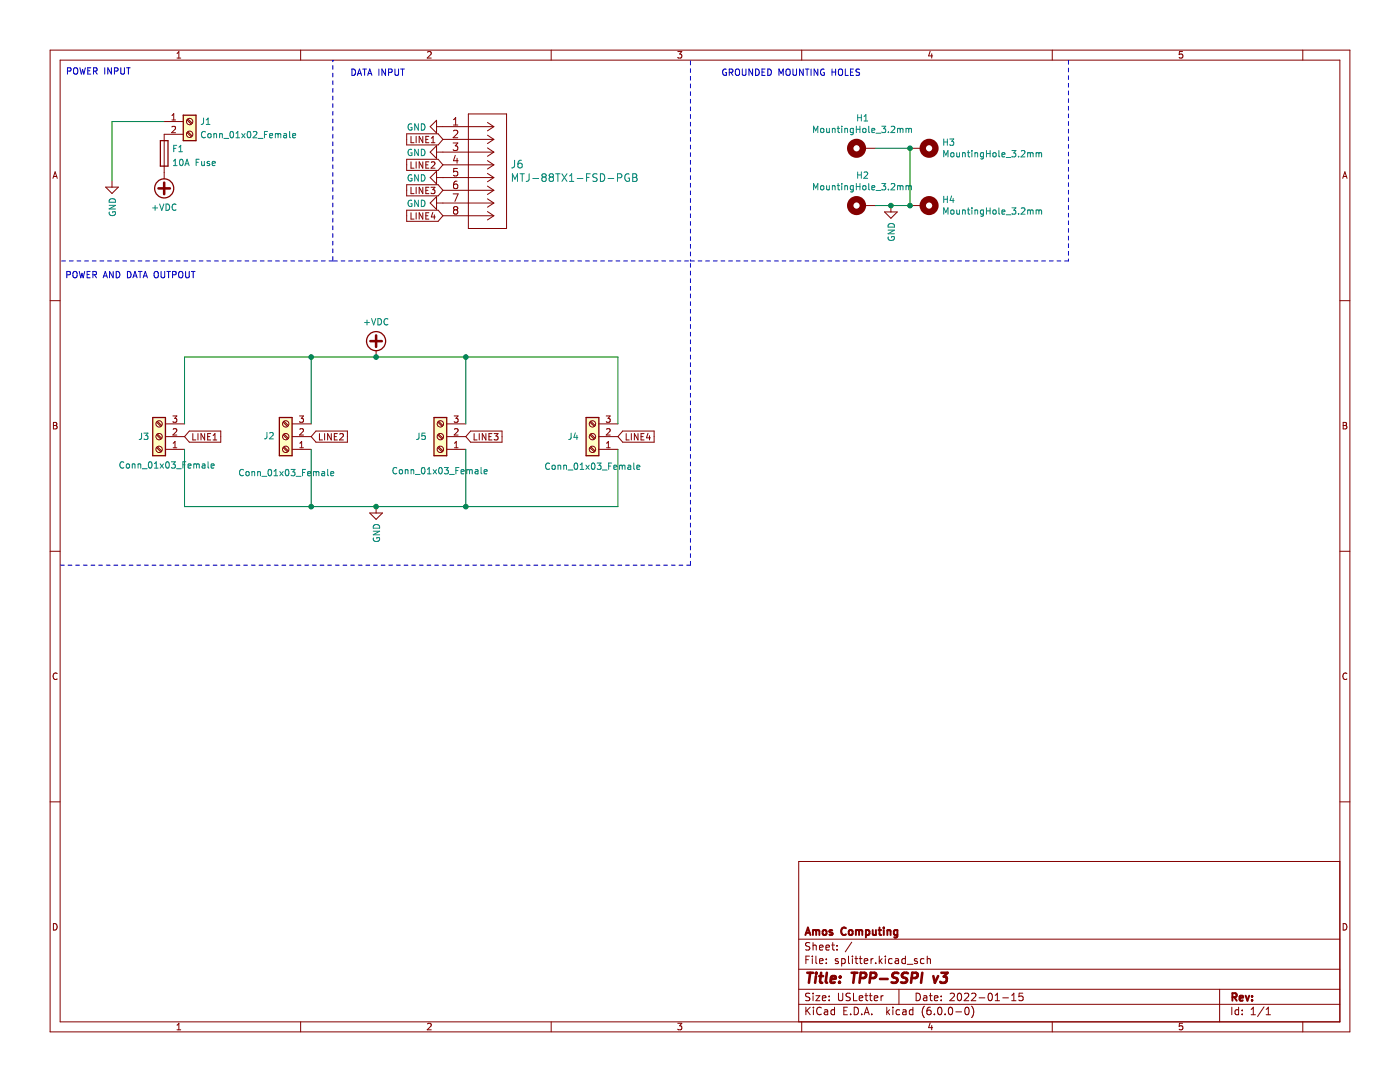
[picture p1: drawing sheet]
<svg xmlns="http://www.w3.org/2000/svg" width="279mm" height="216mm" viewBox="0 0 279 216" stroke-linecap="round" stroke-linejoin="round" font-family="sans-serif">
<path d="M0 0h279.4v215.9h-279.4z" fill-rule="evenodd" fill="#fff" stroke="#fff" stroke-width=".2"/>
<g fill="none" stroke="#840000" stroke-width=".2">
<path d="M10 10h259.4v195.9h-259.4zM12 12h255.4v191.9h-255.4zM35.3 11.6h.8M35.3 10.7l.4-.4v1.3M60 10v2M85.3 10.4l.5-.1 .3 .4-.8 .9h.8M110 10v2M135.3 10.3h.8l-.5 .5 .4 .1v.6l-.2 .1-.5-.1M160 10v2M185.6 10.2l-.3 1h.8M185.9 10.7v.9M210 10v2"/>
<path d="M236 10.3h-.6l-.1 .6 .2-.1h.4l.2 .2-.1 .5-.2 .1-.5-.1M260 10v2M10.6 35.6l.4-1.3 .4 1.3M10.7 35.2h.6M21.1 37.3h2.5l-1.2 1.3zM22.4 36.1v1.2M32.8 24.3h3.8M34.3 23.9h.7M34.3 23l.4-.3v1.2M34.3 25.3l.5-.1 .2 .4-.8 .9h.8M36.6 26.8h-3.8v8.9M37.3 26.5l.9 .8"/>
<path d="M37.3 23.9l.9 .9M37.5 26.3l.9 .8M37.5 23.7l.9 .9M81.2 26.7h6.2l1 1.1-1 1.1h-6.2zM81.2 31.8h6.2l1 1.1-1 1.1h-6.2zM81.2 36.9h6.2l1 1.1-1 1.1h-6.2zM82 27.2v1.3h.6M82 32.3v1.3h.6M82 37.4v1.2h.6M83.1 27.2v1.3M83.1 32.3v1.3M83.1 37.4v1.2"/>
<path d="M84.4 27.2v1.3l-.7-1.3v1.3M84.4 32.3v1.3l-.7-1.3v1.3M84.4 37.4v1.2l-.7-1.2v1.2M85 38h.4M85 32.9h.4M85 27.8h.4M85.6 27.2h-.6v1.3h.6M85.6 32.3h-.6v1.3h.6M85.6 37.4h-.6v1.2h.6M85.9 25.3l1.2-1.3v2.5zM85.9 30.4l1.2-1.3v2.5zM86 37.4h.8l-.4 .5 .3 .1v.5l-.1 .1-.6-.1"/>
<path d="M86.1 28.5h.7M86.1 27.6l.3-.4v1.3M86.1 32.4l.5-.1 .2 .4-.8 .9h.8M87.1 34.2v2.5l-1.2-1.3zM87.1 39.2v2.6l-1.2-1.3zM87.1 35.4h11.5M87.1 30.4h11.5M87.1 25.3h11.5M88.4 38h10.2M88.4 32.9h10.2M88.4 27.8h10.2M90.4 28.5h1l-.5 .6 .4 .1v.7l-.2 .1-.7-.1"/>
<path d="M90.4 38.7h1l-.6 1.5M90.5 24.9h.9M90.5 23.9l.4-.5v1.5M90.5 26.1l.6-.1 .3 .4-1 1.1h1M90.9 31l-.4 1.1h.9M91.2 36.1l-.4 .1a1.01 1.01 0 0 0 0 1.4l.5-.1 .1-.5-.3-.3-.5 .1-.1 .2M91.2 31.6v1M91.3 33.6h-.7l-.1 .7 .2-.1 .5 .1 .2 .2-.1 .5-.2 .1-.6-.1M93.5 22.7h7.6v22.9h-7.6zM97.3 39.7l1.3 .8M97.3 37.1l1.3 .9M97.3 34.6l1.3 .8"/>
<path d="M97.3 32.1l1.3 .8M97.3 29.5l1.3 .9M97.3 27l1.3 .8M97.3 24.4l1.3 .9M98.6 38l-1.3 .8M98.6 35.4l-1.3 .9M98.6 32.9l-1.3 .8M98.6 30.4l-1.3 .8M98.6 27.8l-1.3 .9M98.6 25.3l-1.3 .8M172.2 29.6h2.6M181.6 29.6h2.6"/>
<path d="M268 35.6l.4-1.3 .4 1.3M268.1 35.2h.6M81.2 41.9h6.2l1 1.2-1 1.1h-6.2zM82 42.4v1.3h.6M83.1 42.4v1.3M84.4 42.4v1.3l-.7-1.3v1.3M85 43.1h.4M85.6 42.4h-.6v1.3h.6M86.4 42.4l-.3 .9h.8M86.7 42.9v.8M87.1 40.5h11.5M88.4 43.1h10.2"/>
<path d="M90.8 41.9l-.3-.3 .3-.4h.3l.3 .3-.3 .4M90.8 41.9l-.3 .3 .1 .4 .2 .1h.3l.3-.3-.1-.4-.2-.1M90.8 41.9h.3M97.3 42.2l1.3 .9M98.6 43.1l-1.3 .8M98.6 40.5l-1.3 .9M172.2 41h2.6M176.5 42.3h2.6l-1.3 1.3zM177.8 41v1.3M181.6 41h2.6M10 60h2M75.1 70v1.2"/>
<path d="M267.4 60h2M10.7 84.3h.4l.2 .2-.2 .4 .2 .1 .1 .3-.2 .3h-.5zM10.7 84.9h.4M31.2 84.3l.9 .8M31.2 86.8l.9 .8M31.2 89.3l.9 .9M31.4 84.1l.9 .8M31.4 86.6l.9 .9M31.4 89.2l.9 .8M33 89.7h3.8M33 87.1h3.8M33 84.6h3.8"/>
<path d="M34.5 83h.8l-.4 .5 .3 .1v.5l-.2 .2-.5-.2M34.6 85.7l.4-.2 .3 .4-.8 .9h.8M34.6 89.3h.7M34.6 88.4l.3-.3v1.2M37.8 86h6.3v2.2h-6.3l-1-1.1zM38.5 86.5v1.3h.6M39.5 86.5v1.3M40.8 86.5v1.3l-.7-1.3v1.3M41.4 87.1h.5M42 86.5h-.6v1.3h.6M42.5 87.8h.8M42.5 86.9l.4-.4v1.3"/>
<path d="M56.5 84.3l.9 .8M56.5 86.8l.9 .8M56.5 89.3l.9 .9M56.7 84.1l.9 .8M56.7 86.6l.9 .9M56.7 89.2l.9 .8M58.3 89.7h3.8M58.3 87.1h3.8M58.3 84.6h3.8M59.8 83h.8l-.5 .5 .4 .1v.5l-.2 .2-.5-.2M59.8 89.3h.8M59.8 88.4l.4-.3v1.2"/>
<path d="M59.8 85.7l.5-.2 .3 .4-.8 .9h.8M63.1 86h6.2v2.2h-6.2l-1-1.1zM63.8 86.5v1.3h.6M64.8 86.5v1.3M66.1 86.5v1.3l-.7-1.3v1.3M66.7 87.1h.4M67.3 86.5h-.6v1.3h.6M67.8 86.6l.5-.1 .2 .4-.8 .9h.8M87.4 84.3l.8 .8M87.4 86.8l.8 .8M87.4 89.3l.8 .9M87.6 84.1l.8 .8"/>
<path d="M87.6 86.6l.8 .9M87.6 89.2l.8 .8M89.2 89.7h3.8M89.2 87.1h3.8M89.2 84.6h3.8M90.6 83h.8l-.4 .5 .4 .1v.5l-.2 .2-.6-.2M90.7 89.3h.7M90.7 85.7l.5-.2 .2 .4-.8 .9h.8M90.7 88.4l.4-.3v1.2M93.9 86h6.3v2.2h-6.3l-.9-1.1zM94.6 86.5v1.3h.6M95.6 86.5v1.3"/>
<path d="M97 86.5v1.3l-.8-1.3v1.3M97.6 87.1h.4M98.2 86.5h-.6v1.3h.6M98.6 86.5h.8l-.4 .5 .3 .1v.6l-.1 .1-.6-.1M117.7 84.3l.9 .8M117.7 86.8l.9 .8M117.7 89.3l.9 .9M117.9 84.1l.9 .8M117.9 86.6l.9 .9M117.9 89.2l.9 .8M119.5 89.7h3.8M119.5 87.1h3.8"/>
<path d="M119.5 84.6h3.8M121 83h.8l-.4 .5 .3 .1v.5l-.2 .2-.5-.2M121 89.3h.8M121 85.7l.5-.2 .3 .4-.8 .9h.8M121 88.4l.4-.3v1.2M124.3 86h6.2v2.2h-6.2l-1-1.1zM125 86.5v1.3h.6M126 86.5v1.3M127.3 86.5v1.3l-.7-1.3v1.3M127.9 87.1h.5M128.5 86.5h-.6v1.3h.6M129.3 86.5l-.3 .9h.8"/>
<path d="M129.6 86.9v.9M268.1 84.3h.4l.2 .2-.2 .4 .2 .1 .1 .3-.2 .3h-.5zM268.1 84.9h.4M10 110h2M73.8 102.4h2.5l-1.2 1.2zM75.1 101.1v1.3M267.4 110h2M11.4 134.4a.62 .62 0 0 0-.9 .4 .62 .62 0 0 0 .7 .8l.2-.1M268.8 134.4a.62 .62 0 0 0-.9 .4 .62 .62 0 0 0 .7 .8l.2-.1M10 160h2M267.4 171.9h-108v32M267.4 160h2"/>
<path d="M10.7 184.3a.66 .66 0 0 1 .7 .6 .66 .66 0 0 1-.7 .7zM159.4 197.4h108M159.4 193.4h108M159.4 187.4h108M160.8 191.5h.5M161.5 190.8h-.7v1.5M161.6 198.3l-.6-.1-.2 .3 .1 .3 .6 .3v.4l-.2 .2-.5-.1M161.6 188.2l-.6-.1-.2 .3 .1 .3 .6 .3v.4l-.2 .2-.5-.1M162.1 190.8v.1M162.1 191.3v1M162.3 188.1v1.5M162.3 198.2v.1"/>
<path d="M162.3 198.7v1M162.3 188.7l.2-.1 .3 .1 .1 .9M162.8 198.7h.8l-.8 1h.8M162.8 190.8v1.3l.2 .2M163.5 191.8l.8-.2-.1-.2-.4-.1-.3 .2 .1 .7h.6M163.5 189.1l.8-.2-.1-.2-.4-.1-.3 .2 .1 .7h.6M164.1 199.2l.7-.2v-.2l-.5-.1-.2 .2 .1 .7h.6M164.8 189.1l.7-.2v-.2l-.5-.1-.2 .2 .1 .7h.6M164.9 192.1v.2M164.9 191.4v.1M165.5 199.5v.2M165.5 198.8v.1"/>
<path d="M166 188.6h.5M166.2 188.1v1.3l.3 .2M167 189.4v.2M167 188.7v.1M167.3 191.4l-.4-.1-.2 .2 .1 .2 .5 .2v.3h-.6M167.3 198.2v1.2l.3 .3 .4-.1 .2-.2v-1.2M168 191.4l.4-.1 .3 .3-.2 .6h-.5M168 191.3v1.5M169.3 190.8v1.3l.2 .2M169.7 198.3l-.6-.1-.3 .3 .2 .3 .6 .3v.4l-.2 .2-.6-.1M170 188l-1.3 1.9M170.1 190.8v.1"/>
<path d="M170.1 191.3v1M170.3 198.2v1.5h.7M170.6 191.3h.6M170.8 190.8v1.3l.4 .2M171.5 199.2l.7-.2-.1-.2-.4-.1-.2 .2v.7h.6M171.5 191.3h.5M171.7 190.8v1.3l.3 .2M172.5 191.8l.7-.2-.1-.2-.4-.1-.2 .2v.7h.6M172.6 198.7h.6M172.8 198.2v1.3l.4 .2M173.5 198.7h.5M173.7 198.2v1.3l.3 .2"/>
<path d="M173.8 191.3v1M174.3 191.3l-.5 .3M174.5 199.2l.7-.2-.1-.2-.4-.1-.2 .2v.7h.6M174.8 192.1v.2M175.5 190.8v1.5M175.6 191.7l.4 .6M175.8 198.7v1M176 191.3l-.5 .6M176.3 198.7l-.5 .3M176.7 190.8v.1M176.7 191.3v1M178 191.4l-.4-.1-.3 .3 .2 .6h.5"/>
<path d="M178.7 191.4h.6v.9M179.3 191.6l-.5 .1-.2 .2 .2 .4 .5-.1M179.4 197.4v3M180.7 191.4l-.4-.1-.3 .3 .1 .6h.6M180.7 190.8v1.5M181 192.4h1.2M182.8 198.2a.76 .76 0 0 1 .9 .7 .76 .76 0 0 1-.9 .8zM183 191.4l-.3-.1-.2 .2v.2l.5 .2v.3h-.5M184.3 198.8h.6l.1 .9M184.4 191.4l-.4-.1-.3 .3 .1 .6h.6M185 199l-.5 .1-.2 .2 .2 .4 .5-.1M185 191.4l.3-.1 .3 .1 .1 .9"/>
<path d="M185 190.8v1.5M185.5 198.7h.5M185.7 198.2v1.3l.3 .2M186.5 199.2l.7-.2-.1-.2-.4-.1-.2 .2v.7h.6M187.8 199.5v.2M187.8 198.8v.1M189.6 198.3l.6-.1 .3 .4-1 1.1h1M191.2 198.3l.2-.1a.8 .8 0 0 1 .5 .7 .8 .8 0 0 1-.5 .8l-.2-.2-.2-.4zM192.5 198.3l.5-.1 .3 .4-.9 1.1h.9M193.9 198.3l.6-.1 .3 .4-1 1.1h1M195.4 199.1h1.1M197.3 198.3l.2-.1a.8 .8 0 0 1 .6 .7 .8 .8 0 0 1-.6 .8l-.2-.2-.1-.4z"/>
<path d="M198.6 199.7h.9M198.6 198.6l.4-.4v1.5M200.1 199.1h1.2M201.9 199.7h.9M201.9 198.6l.4-.4v1.5M204.1 198.2h-.7l-.1 .7 .2-.1h.5l.2 .2-.1 .5-.2 .2-.6-.2M243.4 197.4v6.5M268.1 184.3a.66 .66 0 0 1 .7 .6 .66 .66 0 0 1-.7 .7zM35.3 204.6l.4-.4v1.3M35.3 205.5h.8M60 203.9v2M85.3 204.3l.5-.1 .3 .4-.8 .9h.8"/>
<path d="M110 203.9v2M135.3 204.2h.8l-.5 .5 .4 .1v.6l-.2 .1-.5-.1M159.4 200.4h108M160 203.9v2M160.8 201v1.5M161 201.6l.7 .9M161.7 201l-.9 .8M162.3 201v.1M162.3 201.5v1M163.9 201.1a.71 .71 0 0 0-1 .5 .71 .71 0 0 0 .7 .9l.3-.2M164.5 201.6h.6l.1 .9M165.2 201.8l-.5 .1-.2 .2 .2 .4 .5-.1"/>
<path d="M166.5 201.6l-.4-.1-.3 .3 .2 .6h.5M166.5 201v1.5M168.4 201.7h.5M169.1 201h-.7v1.5h.7M169.8 202.3v.2M170.5 201a.76 .76 0 0 1 .8 .7 .76 .76 0 0 1-.8 .8zM172 202.3v.2M172.5 202.5l.5-1.5 .5 1.5M172.6 202.1h.7M174 202.3v.2M177 201v1.5M177.1 201.9l.4 .6"/>
<path d="M177.5 201.5l-.5 .6M178.2 201v.1M178.2 201.5v1M179.5 201.6l-.4-.1-.3 .3 .2 .6h.5M180.2 201.6h.6v.9M180.8 201.8l-.5 .1-.2 .2 .2 .4 .5-.1M182.2 201.6l-.4-.1-.3 .3 .1 .6h.6M182.2 201v1.5M184.5 200.8a1.72 1.72 0 0 0 0 2.3M185.6 204.1l-.3 1h.8M185.7 201l-.4 .1a1.01 1.01 0 0 0 0 1.4l.5-.2v-.5l-.3-.2h-.4l-.1 .2M185.9 204.6v.9"/>
<path d="M186.5 202.3v.2M187.3 201.1l.2-.1a.8 .8 0 0 1 .5 .7 .8 .8 0 0 1-.5 .8l-.2-.2-.2-.4zM188.6 202.3v.2M189.4 201.1l.2-.1a.8 .8 0 0 1 .5 .7 .8 .8 0 0 1-.5 .8l-.2-.2-.1-.4zM190.8 201.9h1.1M192.7 201.1l.2-.1a.8 .8 0 0 1 .5 .7 .8 .8 0 0 1-.5 .8l-.2-.2-.2-.4zM193.9 200.8a1.72 1.72 0 0 1 0 2.3M210 203.9v2M236 204.2h-.6l-.1 .6 .2-.1h.4l.2 .2-.1 .5-.2 .1-.5-.1M245.8 201v1.5M247.2 201.6l-.4-.1-.3 .3 .1 .6h.6M247.2 201v1.5"/>
<path d="M247.9 202.3v.2M247.9 201.6v.1M249.7 202.5h.8M249.7 201.4l.4-.4v1.5M252.3 200.9l-1.3 1.9M252.7 202.5h.8M252.7 201.4l.4-.4v1.5M260 203.9v2"/>
<circle cx="37.8" cy="24.3" r=".64"/>
<circle cx="37.8" cy="26.8" r=".64"/>
<circle cx="31.7" cy="84.6" r=".64"/>
<circle cx="31.7" cy="87.1" r=".64"/>
<circle cx="31.7" cy="89.7" r=".64"/>
<circle cx="57" cy="87.1" r=".64"/>
<circle cx="57" cy="89.7" r=".64"/>
<circle cx="57" cy="84.6" r=".64"/>
<circle cx="87.9" cy="84.6" r=".64"/>
<circle cx="87.9" cy="87.1" r=".64"/>
<circle cx="87.9" cy="89.7" r=".64"/>
<circle cx="118.2" cy="84.6" r=".64"/>
<circle cx="118.2" cy="87.1" r=".64"/>
<circle cx="118.2" cy="89.7" r=".64"/>
</g>
<g fill="none" stroke="#840000" stroke-width=".39">
<path d="M160.7 186.6l.5-1.5 .5 1.5M160.9 186.2h.7M162.2 185.6v1M162.2 185.7l.5-.1 .2 .2M162.9 185.8l.2-.2 .4 .1v.9M162.9 185.8v.8M164.2 185.7l.3-.1 .4 .1 .1 .6-.2 .2-.3 .1-.3-.2zM166.1 185.7l-.4-.1-.2 .2 .1 .2 .5 .2v.3h-.6M168.8 185.2a.71 .71 0 0 0-1 .5 .71 .71 0 0 0 .7 .9l.3-.2M169.5 185.7l.2-.1 .4 .1 .1 .6-.2 .2-.3 .1-.2-.2zM170.8 185.7l.4-.1 .3 .2M170.8 185.6v1"/>
<path d="M171.5 185.8l.2-.2 .3 .1 .1 .9M171.5 185.8v.8M172.8 185.7l.4-.1 .3 .3-.1 .6h-.6M172.8 185.6v1.5M174.2 185.6v.9l.4 .1 .2-.2M174.8 185.6v1M175.3 185.6h.6M175.5 185.1v1.3l.4 .2M176.4 185.1v.1M176.4 185.6v1M177.1 185.7l.2-.1 .4 .1v.9M177.1 185.6v1"/>
<path d="M179.1 185.7l-.4-.1-.3 .3 .1 .6h.6M179.1 185.6v1.2l-.3 .3-.3-.1M246 199l.7-.1 .1-.2-.1-.4-.2-.1h-.5v1.5M246.3 199l.5 .7M247.4 199.2l.7-.2-.1-.2-.4-.1-.2 .2 .1 .7h.5M248.6 198.7l.4 1 .3-1M249.9 199.5v.2M249.9 198.8v.1"/>
</g>
<g fill="none" stroke="#840000" stroke-width=".52">
<path d="M161.1 194.1h1.2M161.7 194.1l-.3 2M162.8 194.8l-.1 1.3M162.9 194.1v.2M163.5 194.8h.8M163.9 194.1l-.2 1.7v.2l.4 .1M165 194.1l-.2 1.7 .3 .3M165.8 195.4l1-.2-.1-.3-.5-.1-.3 .3-.1 .9h.8M167.6 195.9l-.1 .2M167.7 194.9v.2M170 194.1h1.1M170.5 194.1l-.2 2"/>
<path d="M171.6 195.2l1-.1a.52 .52 0 0 0 .3-.5 .52 .52 0 0 0-.4-.5h-.7l-.3 2M173.6 195.2l1-.1a.52 .52 0 0 0 .3-.5 .52 .52 0 0 0-.4-.5h-.7l-.3 2M175.6 195.3h1.5M179.3 194.2a.85 .85 0 0 0-1.1 .1 .45 .45 0 0 0 .2 .8l.6 .1a.51 .51 0 0 1 .1 .6 .51 .51 0 0 1-.4 .3l-.8-.1M181.2 194.2a.85 .85 0 0 0-1.1 .1 .45 .45 0 0 0 .2 .8l.6 .1a.51 .51 0 0 1 .1 .6 .51 .51 0 0 1-.4 .3l-.8-.1M181.9 195.2l1-.1a.52 .52 0 0 0 .3-.5 .52 .52 0 0 0-.4-.5h-.7l-.3 2M184.1 194.1l-.3 2M186.3 194.8l.3 1.3 .6-1.3M187.9 194.1h1.2l-.7 .8 .5 .2-.1 .8-.3 .2h-.6l-.3-.2"/>
</g>
<g fill="none" stroke="#008484" stroke-width=".2">
<path d="M22 39.8a.66 .66 0 0 1 .7-.1 .66 .66 0 0 1 .4 .7h-1.3zM34.6 32.1l.4-.3v1.2M34.6 33h.7M34.7 29.6h.4M35.3 29h-.6v1.3M35.7 30.3h.7M35.7 29.4l.4-.4v1.3M35.9 31.9l.2-.1a.68 .68 0 0 1 .5 .6 .68 .68 0 0 1-.5 .6l-.3-.4zM36.9 33l.4-1.2 .5 1.2M37 32.7h.6M39.1 32.4h.5M39.8 31.8h-.7v1.2"/>
<path d="M40.2 32.2l.1 .8 .5-.1M40.6 23.6v1.1l-.5 .1M40.8 32.2v.8M41 26.3a.6 .6 0 0 0-.9 .5 .6 .6 0 0 0 .6 .7l.3-.1M41.2 23.9l.3-.3v1.2M41.2 24.8h.7M41.5 26.8l.2-.1 .4 .1v.5l-.1 .1h-.5zM41.8 32.3l-.3-.1-.2 .2 .1 .2 .4 .1v.3h-.5M42.4 32.6l.6-.1-.1-.2-.4-.1-.1 .2v.6h.5M42.7 26.8l.5-.1v.8M42.7 26.7v.8M43.8 26.8l.5-.1 .1 .8"/>
<path d="M43.8 26.7v.8M44.7 27.6h.9M46 26.3l.2-.1a.68 .68 0 0 1 .4 .7 .68 .68 0 0 1-.4 .6l-.3-.5zM47.1 26.6l.4-.4v1.3M47.1 27.5h.7M48.2 26.7l.7 .8M48.9 26.7l-.7 .8M49.5 26.3l.1-.1a.68 .68 0 0 1 .5 .7 .68 .68 0 0 1-.5 .6l-.3-.5zM50.5 26.3l.5-.1 .3 .4-.8 .9h.8M51.5 27.6h1M52.8 26.8h.4M53.4 26.2h-.6v1.3"/>
<path d="M53.8 27.1l.6-.1v-.3h-.4l-.2 .1 .1 .6h.5M55 26.8l.3-.1 .2 .1M55 26.7v.8M55.5 26.8l.2-.1h.3v.8M55.5 26.8v.7M56.6 26.7h.5l.1 .8M57.2 27h-.4l-.2 .2 .2 .3 .4-.1M57.8 26.2v1.1l.2 .2M58.4 27.1l.6-.1-.1-.3h-.3l-.2 .1 .1 .6h.4M82.2 24.8a.59 .59 0 0 0-.8 .5 .59 .59 0 0 0 .8 .6v-.5h-.2M82.2 29.8a.59 .59 0 0 0-.8 .6 .59 .59 0 0 0 .8 .6v-.5h-.2M82.2 34.9a.59 .59 0 0 0-.8 .6 .59 .59 0 0 0 .8 .6v-.5h-.2"/>
<path d="M83.5 24.7v1.3l-.7-1.3v1.3M83.5 29.8v1.3l-.7-1.3v1.3M83.5 34.9v1.2l-.7-1.2v1.2M83.5 39.9v1.3l-.7-1.3v1.3M84.1 39.9a.64 .64 0 0 1 .7 .7 .64 .64 0 0 1-.7 .6zM84.1 24.7a.64 .64 0 0 1 .7 .6 .64 .64 0 0 1-.7 .7zM84.1 29.8a.64 .64 0 0 1 .7 .6 .64 .64 0 0 1-.7 .7zM84.1 34.9a.64 .64 0 0 1 .7 .6 .64 .64 0 0 1-.7 .6zM102.3 36.2v-1.5l.5 1.1 .5-1.1v1.5M102.7 32v1.1a.49 .49 0 0 1-.6 .4M103.8 34.7h.9M104.1 32l-.5 .1a1.03 1.03 0 0 0 0 1.4l.5-.1 .1-.5-.3-.3h-.4l-.2 .3"/>
<path d="M104.2 34.7v1.5M105.6 34.7v1.1a.49 .49 0 0 1-.6 .4M106.3 35.6h1.2M108.4 35.3l-.3-.3 .3-.3h.3l.3 .3-.3 .3M108.4 35.3l-.3 .3v.3l.3 .3h.3l.3-.3v-.3l-.3-.3M108.4 35.3h.3M109.9 35.3l-.3-.3 .3-.3h.4l.2 .3-.3 .3M109.9 35.3l-.3 .3 .1 .5 .2 .1 .4-.1 .2-.2v-.3l-.3-.3M109.9 35.3h.3M110.9 34.7h.9M111.3 34.7v1.5M112.1 34.7l1 1.5"/>
<path d="M113.1 34.7l-1 1.5M113.7 35.1l.4-.4v1.5M113.7 36.2h.8M115.2 35.6h1.1M117.1 35.4h.5M117.8 34.7h-.7v1.5M119.2 34.7h-.6l-.2 .1v.5l.6 .2 .2 .4-.3 .3-.6-.1M119.8 34.7a.77 .77 0 0 1 .9 .7 .77 .77 0 0 1-.9 .8zM121.3 35.6h1.2M123.2 35.5l.8-.1 .1-.2-.1-.4-.2-.1h-.6v1.5M125.6 34.7a.71 .71 0 0 0-.9 .7 .71 .71 0 0 0 .9 .7v-.6h-.3M126.3 34.7l.7 .1 .1 .3-.3 .3a.41 .41 0 0 1 .4 .4 .41 .41 0 0 1-.3 .4h-.6z"/>
<path d="M126.3 35.4h.5M162.4 26.5v-1.3l.4 .9 .4-.9v1.3M162.4 37.9v-1.3l.4 .9 .4-.9v1.3M163.9 37.1l.3-.1 .2 .3v.3l-.2 .3-.4-.3zM163.9 25.7l.3-.1 .2 .3v.3l-.2 .3-.4-.3zM165 37v.8h.5M165 25.6v.8l.5-.1M165.5 25.6v.9M165.5 37v.9M166.1 37.2l.5-.1 .1 .8M166.1 25.6v.9M166.1 37v.9"/>
<path d="M166.1 25.7h.5l.1 .8M167.1 37h.5M167.1 25.6h.5M167.3 36.6v1.1l.3 .2M167.3 25.2v1.1l.3 .2M168 25.2v.1M168 25.6v.9M168 36.6v.1M168 37v.9M168.6 37.2l.5-.1v.8M168.6 25.6v.9M168.6 37v.9"/>
<path d="M168.6 25.7h.5v.8M170.3 37v1.1l-.3 .2-.3-.1M170.3 37.1l-.4-.1-.2 .3 .1 .5h.5M170.3 25.6v1l-.3 .3-.3-.1M170.3 25.7l-.4-.1-.2 .3 .1 .5h.5M170.9 25.2v1.3M170.9 36.6v1.3M170.9 37.2h.7M170.9 25.8h.7M171.2 22.9v1.2M171.2 34.3v1.3M171.2 34.9h.7"/>
<path d="M171.2 23.5h.7M171.6 25.2v1.3M171.6 36.6v1.3M171.9 22.9v1.2M171.9 34.3v1.3M172.3 25.7l.3-.1 .2 .3v.3l-.2 .3-.4-.3zM172.3 37.1l.3-.1 .2 .3v.3l-.2 .3-.4-.3zM172.4 34.4l.5-.1 .3 .4-.8 .9h.8M172.4 24.1h.8M172.4 23.2l.4-.3v1.2M173.4 36.6v1.1l.2 .2M173.4 25.2v1.1l.2 .2"/>
<path d="M174 37.5l.6-.2-.1-.2-.3-.1-.2 .2v.6h.5M174 26l.6-.1-.1-.2-.3-.1-.2 .2v.6h.5M174.8 38h1M174.8 26.6h1M176 36.6h.8l-.5 .5 .4 .1v.6l-.2 .1-.5-.1M176 25.2h.8l-.5 .5 .4 .1v.5l-.2 .2-.5-.2M177.3 37.8v.1M177.3 26.3v.2M177.9 36.7l.4-.1 .3 .4-.8 .9h.8M177.9 25.3l.4-.1 .3 .3-.8 1h.8M179.1 37.2l.4-.2 .2 .2M179.1 25.6v.9"/>
<path d="M179.1 37v.9M179.1 25.7l.4-.1 .2 .2M179.7 37.2l.1-.2 .3 .1 .1 .8M179.7 25.8v.7M179.7 37.2v.7M179.7 25.8l.1-.2 .3 .1 .1 .8M180.8 37.2l.4-.2 .2 .2M180.8 25.6v.9M180.8 37v.9M180.8 25.7l.4-.1 .2 .2M181.4 37.2l.1-.2 .3 .1 .1 .8M181.4 25.8v.7"/>
<path d="M181.4 37.2v.7M181.4 25.8l.1-.2 .3 .1 .1 .8M188.3 27.7v1.3M188.3 31.3v-1.3l.5 .9 .4-.9v1.3M188.3 39.2v1.2M188.3 28.3h.8M188.3 39.8h.8M189.1 27.7v1.3M189.1 39.2v1.2M189.6 27.7h.7l-.4 .5 .4 .1v.6l-.2 .1-.5-.1M189.9 30.5h.3l.2 .2v.4l-.2 .2-.5-.2zM189.9 39.1l-.3 .9h.8"/>
<path d="M190.2 39.6v.8M190.9 30.5l.1 .7h.5M191.5 30.5v.8M192.1 30.6l.5-.1v.8M192.1 30.5v.8M193.1 30.5h.4M193.2 30v1.1l.3 .2M194 30v.2M194 30.5v.8M194.6 30.6l.5-.1v.8M194.6 30.5v.8M196.3 30.5h-.4l-.2 .2 .1 .5h.5"/>
<path d="M196.3 30.5v1l-.3 .2h-.3M196.9 30v1.3M196.9 30.6h.7M197.6 30v1.3M198.3 30.5h.3l.2 .2v.4l-.2 .2-.5-.2zM199.3 30v1.1l.2 .2M200 30.9l.6-.1-.1-.3h-.4l-.1 .1v.6h.5M200.8 31.4h1M201.9 30h.8l-.4 .5 .4 .1v.6l-.2 .1-.6-.1M203.3 31.2v.1M203.8 30.2l.5-.2 .2 .4-.7 .9h.7M205.1 30.6l.4-.1 .1 .1"/>
<path d="M205.1 30.5v.8M205.6 30.6l.2-.1h.3l.1 .8M205.6 30.6v.7M206.8 30.6l.3-.1 .2 .1M206.8 30.5v.8M207.3 30.6l.2-.1h.3l.1 .8M207.3 30.6v.7M21.8 41h1.3l-1.3 .7h1.3M21.8 42.3a.59 .59 0 0 0 .6 .7 .59 .59 0 0 0 .6-.7l-.5-.1v.3M30.5 41.5h.9M31 41v1M31.9 40.7l.4 1.3 .4-1.3"/>
<path d="M33.1 40.7a.64 .64 0 0 1 .8 .6 .64 .64 0 0 1-.8 .7zM35.1 40.8a.6 .6 0 0 0-.8 .5 .6 .6 0 0 0 .6 .7l.2-.1M82.2 40a.59 .59 0 0 0-.8 .6 .59 .59 0 0 0 .8 .6v-.5h-.2M177.2 45.9h1.3l-1.3 .7h1.3M177.3 47.3a.59 .59 0 0 0 .6 .7 .59 .59 0 0 0 .5-.7l-.4-.1v.2M177.3 44.8a.68 .68 0 0 1 .8-.2 .68 .68 0 0 1 .4 .7h-1.3zM188.3 42.7v-1.2l.5 .9 .4-.9v1.2M189.9 42l.3-.1 .2 .2v.4l-.2 .2-.5-.2zM190.9 41.9l.1 .8 .5-.1M191.5 41.9v.8M192.1 41.9v.8M192.1 42h.5v.7"/>
<path d="M193.1 41.9h.4M193.2 41.5v1.1l.3 .1M194 41.5v.1M194 41.9v.8M194.6 41.9v.8M194.6 42h.5v.7M196.3 41.9v1l-.3 .3-.3-.1M196.3 42l-.4-.1-.2 .2 .1 .6h.5M196.9 41.5v1.2M196.9 42.1h.7M197.6 41.5v1.2M198.3 42l.3-.1 .2 .2v.4l-.2 .2-.5-.2z"/>
<path d="M199.3 41.5v1.1l.2 .1M200 42.3l.6-.1-.1-.2-.4-.1-.1 .2v.6h.5M200.8 42.9h1M201.9 41.5h.8l-.4 .5 .4 .1v.5l-.2 .1-.6-.1M203.3 42.6v.1M203.8 41.6l.5-.1 .2 .3-.7 .9h.7M205.1 41.9v.8M205.1 42l.4-.1 .1 .2M205.6 42.1v.6M205.6 42.1l.2-.2 .3 .1 .1 .7M206.8 41.9v.8M206.8 42l.3-.1 .2 .2"/>
<path d="M207.3 42.1v.6M207.3 42.1l.2-.2 .3 .1 .1 .7M72.8 64.4h.9M73.2 63.9v.9M74.1 63.6l.5 1.2 .4-1.2M75.4 63.6a.64 .64 0 0 1 .8 .6 .64 .64 0 0 1-.8 .6zM77.4 63.7a.6 .6 0 0 0-.8 .4 .6 .6 0 0 0 .6 .7l.2-.1M24.7 92.3a.6 .6 0 0 0-.8 .4 .6 .6 0 0 0 .6 .7l.2-.1M25.3 92.7l.1-.1 .4 .1 .1 .5-.2 .2-.4-.1zM26.4 92.7l.5-.1v.8M26.4 92.6v.8M27.6 92.7l.4-.1 .1 .8"/>
<path d="M27.6 92.6v.8M28.3 86.4l-.1 1.1-.4 .2M28.4 93.5h1M28.7 86.4h.8l-.4 .5 .4 .1v.6l-.2 .1-.6-.1M29.7 92.3l.2-.2a.68 .68 0 0 1 .5 .7 .68 .68 0 0 1-.5 .6l-.3-.5zM30.8 92.5l.4-.4v1.3M30.8 93.4h.7M32 92.6l.6 .8M32.6 92.6l-.6 .8M33.2 92.3l.2-.2a.68 .68 0 0 1 .4 .7 .68 .68 0 0 1-.4 .6l-.3-.5zM34.2 92.1h.8l-.4 .5 .3 .1v.6l-.2 .1-.5-.1M35.2 93.5h1"/>
<path d="M36.5 92.7h.4M37.1 92.1h-.6v1.3M37.5 93l.6-.1v-.3h-.4l-.2 .1 .1 .7h.5M38.7 92.7l.3-.1 .2 .1M38.7 92.6v.8M39.2 92.7l.2-.1h.3l.1 .8M39.2 92.7v.7M40.4 92.6h.5v.8M40.9 92.9h-.4l-.2 .2 .2 .3h.4M41.5 92.1v1.1l.2 .2M42.1 93l.6-.1v-.3h-.4l-.2 .1 .1 .7h.5M48.6 93.8a.6 .6 0 0 0-.9 .4 .6 .6 0 0 0 .6 .7l.3-.1"/>
<path d="M49.1 94.2l.2-.1 .4 .1v.5l-.1 .2-.5-.1zM50.3 94.2l.5-.1v.8M50.3 94.1v.8M51.4 94.2l.5-.1 .1 .8M51.4 94.1v.8M52.3 95.1h.9M53.3 86.3l-.1 1.1-.4 .2M53.6 93.8l.2-.1a.68 .68 0 0 1 .4 .6 .68 .68 0 0 1-.4 .6l-.3-.4zM53.8 86.4l.5-.1 .2 .4-.7 .9h.7M54.7 94.9h.7M54.7 94l.4-.3v1.2M55.8 94.1l.7 .8"/>
<path d="M56.5 94.1l-.7 .8M57.1 93.8l.1-.1a.68 .68 0 0 1 .5 .6 .68 .68 0 0 1-.5 .6l-.3-.4zM58.1 93.7h.8l-.5 .4 .4 .2v.5l-.2 .1-.5-.1M59.1 95.1h1M60.4 94.3h.4M61 93.7h-.6v1.2M61.4 94.5l.6-.1v-.3h-.4l-.2 .2 .1 .6h.5M62.6 94.2l.3-.1 .2 .2M62.6 94.1v.8M63.1 94.3l.2-.2h.3v.8M63.1 94.3v.6M64.2 94.1h.5l.1 .8"/>
<path d="M64.8 94.4l-.4 .1-.2 .1 .2 .3h.4M65.4 93.7v1.1l.2 .1M66 94.5l.6-.1-.1-.3h-.3l-.2 .2 .1 .6h.4M79.2 93.4a.6 .6 0 0 0-.8 .4 .6 .6 0 0 0 .6 .8l.2-.2M79.7 93.8l.2-.1 .4 .1v.5l-.1 .2-.5-.1zM80.9 93.8h.5v.8M80.9 93.7v.9M82 93.8h.5l.1 .8M82 93.7v.9M82.9 94.7h.9M83.6 86.4v1.1l-.5 .2M84.2 93.4l.2-.1a.68 .68 0 0 1 .4 .6 .68 .68 0 0 1-.4 .7l-.3-.5z"/>
<path d="M84.8 86.4h-.6v.6l.2-.1 .4 .1 .1 .2-.1 .4-.1 .1-.5-.1M85.3 94.6h.7M85.3 93.6l.4-.3v1.3M86.4 93.7l.7 .9M87.1 93.7l-.7 .9M87.7 93.4l.1-.1a.68 .68 0 0 1 .5 .6 .68 .68 0 0 1-.5 .7l-.3-.5zM88.7 93.3h.8l-.4 .5 .3 .1v.5l-.2 .2-.5-.2M89.7 94.7h1M91 93.9h.4M91.6 93.3h-.6v1.3M92 94.1l.6-.1v-.2l-.4-.1-.2 .2 .1 .6h.5M93.2 93.8l.3-.1 .2 .2"/>
<path d="M93.2 93.7v.9M93.7 93.9l.2-.2 .3 .1 .1 .8M93.7 93.9v.7M94.9 93.8h.4l.1 .8M95.4 94l-.4 .1-.2 .2 .2 .3 .4-.1M96 93.3v1.1l.2 .2M96.6 94.1l.6-.1v-.2l-.4-.1-.2 .2 .1 .6h.5M109.7 92.5a.6 .6 0 0 0-.9 .4 .6 .6 0 0 0 .6 .8l.3-.2M110.2 92.9l.2-.1 .4 .1v.5l-.1 .2-.5-.1zM111.4 92.9h.4l.1 .8M111.4 92.8v.9M112.5 92.9h.5l.1 .8"/>
<path d="M112.5 92.8v.9M113.4 93.8h.9M114 86.4l-.1 1.1-.4 .2M114.7 92.5l.2-.1a.68 .68 0 0 1 .4 .6 .68 .68 0 0 1-.4 .7l-.3-.5zM114.8 86.4l-.3 .9h.8M115.1 86.8v.9M115.8 93.7h.7M115.8 92.8l.3-.4v1.3M116.9 92.8l.7 .9M117.6 92.8l-.7 .9M118.1 92.5l.2-.1a.68 .68 0 0 1 .5 .6 .68 .68 0 0 1-.5 .7l-.3-.5zM119.2 92.4h.8l-.5 .5 .4 .1v.5l-.2 .2-.5-.2"/>
<path d="M120.2 93.8h1M121.5 93h.4M122.1 92.4h-.6v1.3M122.5 93.2l.6-.1-.1-.2-.3-.1-.2 .2 .1 .6h.4M123.6 92.9l.4-.1 .2 .2M123.6 92.8v.9M124.2 93l.2-.2 .3 .1v.8M124.2 93v.7M125.3 92.9h.5l.1 .8M125.9 93.1l-.4 .1-.2 .2 .2 .3 .4-.1M126.5 92.4v1.1l.2 .2M127.1 93.2l.6-.1-.1-.2-.3-.1-.2 .2 .1 .6h.4"/>
<path d="M74.5 106h1.3l-1.3 .7h1.3M74.5 107.3a.59 .59 0 0 0 .6 .8 .59 .59 0 0 0 .6-.8h-.5v.2M74.5 104.9a.68 .68 0 0 1 .8-.2 .68 .68 0 0 1 .5 .7h-1.3z"/>
</g>
<g fill="none" stroke="#840000" stroke-width="1.3">
<circle cx="170.9" cy="29.6" r="1.27"/>
<circle cx="185.4" cy="29.6" r="1.27"/>
<circle cx="170.9" cy="41" r="1.27"/>
<circle cx="185.4" cy="41" r="1.27"/>
</g>
<g fill="#ffffc2" stroke="#ffffc2" stroke-width=".25">
<path d="M55.8 83.3h2.5v7.6h-2.5z" fill-rule="evenodd"/>
<path d="M30.5 83.3h2.5v7.6h-2.5z" fill-rule="evenodd"/>
<path d="M117 83.3h2.5v7.6h-2.5z" fill-rule="evenodd"/>
<path d="M36.6 23h2.5v5.1h-2.5z" fill-rule="evenodd"/>
<path d="M86.6 83.3h2.6v7.6h-2.6z" fill-rule="evenodd"/>
</g>
<g fill="none" stroke="#840000" stroke-width=".25">
<path d="M32 28.1h1.5v5h-1.5zM36.6 23h2.5v5.1h-2.5zM30.5 83.3h2.5v7.6h-2.5zM55.8 83.3h2.5v7.6h-2.5zM86.6 83.3h2.6v7.6h-2.6zM117 83.3h2.5v7.6h-2.5z"/>
<circle cx="32.8" cy="37.6" r="1.91"/>
<circle cx="75.1" cy="68.1" r="1.91"/>
</g>
<path d="M31.6 37.6h2.3M32.8 36.4v2.3M73.9 68.1h2.3M75.1 66.9v2.3" fill="none" stroke="#840000" stroke-width=".51"/>
<g fill="none" stroke="#0000c2" stroke-width=".2">
<path d="M13.5 14.2l.6-.1v-.5l-.6-.1v1.3M14.7 13.7l.3-.2a.43 .43 0 0 1 .5 .4v.5a.42 .42 0 0 1-.4 .4 .42 .42 0 0 1-.4-.4zM15.9 13.5l.3 1.3 .3-.9 .2 .9 .3-1.3M17.5 14.1h.4M18.1 13.5h-.6v1.3h.6M18.7 14.2l.6-.1v-.5l-.6-.1v1.3M19 14.2l.4 .6M20.9 13.5v1.3M22.2 13.5v1.3l-.7-1.3v1.3M22.8 14.2l.6-.1 .1-.5-.7-.1v1.3M24.1 13.5v1.1l.2 .2h.3l.2-.2v-1.1M25.3 13.5h.7"/>
<path d="M25.6 13.5v1.3M66.4 13.1v.7M66.4 14.6v.8M66.4 16.1v.8M66.4 17.7v.7M66.4 19.2v.7M66.5 12.1h-.1v.2M70.2 13.8a.64 .64 0 0 1 .8 .6 .64 .64 0 0 1-.8 .6zM71.3 15l.4-1.2 .5 1.2M71.4 14.7h.6M72.4 13.8h.7M72.8 13.8v1.2"/>
<path d="M73.4 15l.4-1.2 .4 1.2M73.5 14.7h.6M75.6 13.8v1.2M76.9 13.8v1.2l-.7-1.2v1.2M77.5 14.4h.7v-.5l-.7-.1v1.2M78.8 13.8v1l.3 .2h.2l.2-.2v-1M80 13.8h.7M80.3 13.8v1.2M137.8 12.2v.8M137.8 13.7v.8M137.8 15.2v.8M137.8 16.8v.7"/>
<path d="M137.8 18.3v.8M137.8 19.8v.8M144.9 13.8a.59 .59 0 0 0-.7 .6 .59 .59 0 0 0 .7 .6l.1-.5h-.2M145.5 14.4h.6l.1-.5-.7-.1v1.2M145.8 14.4l.5 .6M146.8 14l.3-.2a.43 .43 0 0 1 .5 .4v.4a.42 .42 0 0 1-.4 .5 .42 .42 0 0 1-.4-.5zM148.1 13.8v1l.3 .2h.3l.2-.2v-1M150.2 13.8v1.2l-.7-1.2v1.2M150.8 13.8a.64 .64 0 0 1 .7 .6 .64 .64 0 0 1-.7 .6zM152.1 14.4h.4M152.7 13.8h-.6v1.2h.6M153.2 13.8a.64 .64 0 0 1 .8 .6 .64 .64 0 0 1-.8 .6z"/>
<path d="M155.5 15v-1.2l.4 .9 .4-.9v1.2M156.9 14l.3-.2a.43 .43 0 0 1 .5 .4v.4a.42 .42 0 0 1-.4 .5 .42 .42 0 0 1-.4-.5zM158.2 13.8v1l.3 .2h.3l.2-.2v-1M160.3 13.8v1.2l-.7-1.2v1.2M160.7 13.8h.7M161.1 13.8v1.2M161.9 13.8v1.2M163.2 13.8v1.2l-.7-1.2v1.2M164.5 13.8a.59 .59 0 0 0-.8 .6 .59 .59 0 0 0 .8 .6v-.5h-.2M166 14.4h.8M166 13.8v1.2M166.8 13.8v1.2"/>
<path d="M167.4 14l.2-.2a.43 .43 0 0 1 .6 .4v.4a.42 .42 0 0 1-.5 .5 .42 .42 0 0 1-.4-.5zM168.7 13.8v1.2h.6M169.7 14.4h.5M170.3 13.8h-.6v1.2h.6M171.5 13.8h-.4l-.2 .1v.4l.5 .2 .1 .3-.2 .2h-.5M213.2 12.1v.7M213.2 13.6v.8M213.2 15.1v.8M213.2 16.6v.8M213.2 18.2v.7M213.2 19.7v.7M66.4 20.7v.8"/>
<path d="M66.4 22.2v.8M66.4 23.7v.8M66.4 25.3v.7M66.4 26.8v.8M66.4 28.3v.8M66.4 29.8v.8M66.4 31.4v.7M66.4 32.9v.8M66.4 34.4v.8M66.4 35.9v.8M66.4 37.5v.7M66.4 39v.8"/>
<path d="M137.8 21.3v.8M137.8 22.9v.7M137.8 24.4v.7M137.8 25.9v.8M137.8 27.4v.8M137.8 29v.7M137.8 30.5v.7M137.8 32v.8M137.8 33.5v.8M137.8 35.1v.7M137.8 36.6v.7M137.8 38.1v.8"/>
<path d="M137.8 39.6v.8M213.2 21.2v.8M213.2 22.7v.8M213.2 24.3v.7M213.2 25.8v.7M213.2 27.3v.8M213.2 28.8v.8M213.2 30.4v.7M213.2 31.9v.7M213.2 33.4v.8M213.2 34.9v.8M213.2 36.4v.8"/>
<path d="M213.2 38v.7M213.2 39.5v.8M12.3 52.1h.8M13.3 54.8h.6l.1-.5-.7-.1v1.2M13.8 52.1h.8M14.6 54.3l.2-.1a.43 .43 0 0 1 .6 .4v.4a.42 .42 0 0 1-.4 .4 .42 .42 0 0 1-.5-.4zM15.4 52.1h.7M15.8 54.2l.3 1.2 .3-.9 .2 .9 .3-1.2M16.9 52.1h.8M17.4 54.8h.4M18 54.2h-.6v1.2h.6M18.4 52.1h.8"/>
<path d="M18.5 54.8h.6l.1-.5-.7-.1v1.2M18.8 54.8l.5 .6M19.9 52.1h.8M20.6 55.4l.4-1.2 .4 1.2M20.7 55.1h.6M21.5 52.1h.7M22.6 54.2v1.2l-.7-1.2v1.2M23 52.1h.7M23.2 54.2a.64 .64 0 0 1 .7 .6 .64 .64 0 0 1-.7 .6zM24.5 52.1h.8M25.4 54.2a.64 .64 0 0 1 .8 .6 .64 .64 0 0 1-.8 .6zM26 52.1h.8"/>
<path d="M26.5 55.4l.4-1.2 .5 1.2M26.6 55.1h.6M27.6 52.1h.7M27.6 54.2h.7M28 54.2v1.2M28.6 55.4l.4-1.2 .4 1.2M28.7 55.1h.6M29.1 52.1h.7M30.6 52.1h.8M30.8 54.3l.3-.1a.43 .43 0 0 1 .5 .4v.4a.42 .42 0 0 1-.4 .4 .42 .42 0 0 1-.4-.4zM32.1 52.1h.8M32.1 54.2v1l.3 .2h.3l.2-.2v-1"/>
<path d="M33.3 54.2h.7M33.7 52.1h.7M33.7 54.2v1.2M34.4 54.8h.6l.1-.5-.7-.1v1.2M35.2 52.1h.7M35.7 54.3l.3-.1a.43 .43 0 0 1 .5 .4v.4a.42 .42 0 0 1-.4 .4 .42 .42 0 0 1-.4-.4zM36.7 52.1h.8M37 54.2v1l.3 .2h.3l.2-.2v-1M38.2 54.2h.7M38.2 52.1h.8M38.6 54.2v1.2M39.8 52.1h.7"/>
<path d="M41.3 52.1h.7M42.8 52.1h.8M44.3 52.1h.8M45.8 52.1h.8M47.4 52.1h.7M48.9 52.1h.8M50.4 52.1h.8M51.9 52.1h.8M53.5 52.1h.7M55 52.1h.8M56.5 52.1h.8M58 52.1h.8"/>
<path d="M59.6 52.1h.7M61.1 52.1h.7M62.6 52.1h.8M64.1 52.1h.8M65.7 52.1h.7M66.4 40.5v.8M66.4 42v.8M66.4 43.6v.7M66.4 45.1v.7M66.4 46.6v.8M66.4 48.1v.8M66.4 49.7v.7"/>
<path d="M66.4 51.2v.7M66.5 52.1h.8M68.1 52.1h.7M69.6 52.1h.8M71.1 52.1h.8M72.6 52.1h.8M74.2 52.1h.7M75.7 52.1h.8M77.2 52.1h.8M78.7 52.1h.8M80.3 52.1h.7M81.8 52.1h.8"/>
<path d="M83.3 52.1h.8M84.8 52.1h.8M86.4 52.1h.7M87.9 52.1h.7M89.4 52.1h.8M90.9 52.1h.8M92.5 52.1h.7M94 52.1h.7M95.5 52.1h.8M97 52.1h.8M98.6 52.1h.7M100.1 52.1h.7"/>
<path d="M101.6 52.1h.8M103.1 52.1h.8M104.6 52.1h.8M106.2 52.1h.7M107.7 52.1h.8M109.2 52.1h.8M110.7 52.1h.8M112.3 52.1h.7M113.8 52.1h.8M115.3 52.1h.8M116.8 52.1h.8M118.4 52.1h.7"/>
<path d="M119.9 52.1h.8M121.4 52.1h.8M122.9 52.1h.8M124.5 52.1h.7M126 52.1h.7M127.5 52.1h.8M129 52.1h.8M130.6 52.1h.7M132.1 52.1h.7M133.6 52.1h.8M135.1 52.1h.8M136.7 52.1h.7"/>
<path d="M137.8 51.8v.3h.8M137.8 41.1v.8M137.8 42.7v.7M137.8 44.2v.8M137.8 45.7v.8M137.8 47.2v.8M137.8 48.8v.7M137.8 50.3v.8M137.8 52.6v.7M137.8 54.1v.8M137.8 55.6v.8M137.8 57.2v.7"/>
<path d="M137.8 58.7v.7M139.3 52.1h.8M140.8 52.1h.8M142.4 52.1h.7M143.9 52.1h.8M145.4 52.1h.8M146.9 52.1h.8M148.5 52.1h.7M150 52.1h.7M151.5 52.1h.8M153 52.1h.8M154.6 52.1h.7"/>
<path d="M156.1 52.1h.7M157.6 52.1h.8M159.1 52.1h.8M160.7 52.1h.7M162.2 52.1h.7M163.7 52.1h.8M165.2 52.1h.8M166.8 52.1h.7M168.3 52.1h.7M169.8 52.1h.8M171.3 52.1h.8M172.8 52.1h.8"/>
<path d="M174.4 52.1h.7M175.9 52.1h.8M177.4 52.1h.8M178.9 52.1h.8M180.5 52.1h.7M182 52.1h.8M183.5 52.1h.8M185 52.1h.8M186.6 52.1h.7M188.1 52.1h.7M189.6 52.1h.8M191.1 52.1h.8"/>
<path d="M192.7 52.1h.7M194.2 52.1h.7M195.7 52.1h.8M197.2 52.1h.8M198.8 52.1h.7M200.3 52.1h.7M201.8 52.1h.8M203.3 52.1h.8M204.9 52.1h.7M206.4 52.1h.7M207.9 52.1h.8M209.4 52.1h.8"/>
<path d="M210.9 52.1h.8M213.2 51.7v.4h-.7M213.2 41v.8M213.2 42.5v.8M213.2 44.1v.7M213.2 45.6v.8M213.2 47.1v.8M213.2 48.6v.8M213.2 50.2v.7M137.8 60.2v.8M137.8 61.7v.8M137.8 63.2v.8"/>
<path d="M137.8 64.8v.7M137.8 66.3v.8M137.8 67.8v.8M137.8 69.3v.8M137.8 70.9v.7M137.8 72.4v.8M137.8 73.9v.8M137.8 75.4v.8M137.8 77v.7M137.8 78.5v.7M137.8 80v.8M137.8 81.5v.8"/>
<path d="M137.8 83.1v.7M137.8 84.6v.7M137.8 86.1v.8M137.8 87.6v.8M137.8 89.2v.7M137.8 90.7v.7M137.8 92.2v.8M137.8 93.7v.8M137.8 95.3v.7M137.8 96.8v.7M137.8 98.3v.8M137.8 99.8v.8"/>
<path d="M12.1 112.8h.7M13.6 112.8h.8M15.1 112.8h.8M16.6 112.8h.8M18.2 112.8h.7M19.7 112.8h.7M21.2 112.8h.8M22.7 112.8h.8M24.3 112.8h.7M25.8 112.8h.7M27.3 112.8h.8M28.8 112.8h.8"/>
<path d="M30.4 112.8h.7M31.9 112.8h.7M33.4 112.8h.8M34.9 112.8h.8M36.4 112.8h.8M38 112.8h.7M39.5 112.8h.8M41 112.8h.8M42.5 112.8h.8M44.1 112.8h.7M45.6 112.8h.8M47.1 112.8h.8"/>
<path d="M48.6 112.8h.8M50.2 112.8h.7M51.7 112.8h.8M53.2 112.8h.8M54.7 112.8h.8M56.3 112.8h.7M57.8 112.8h.7M59.3 112.8h.8M60.8 112.8h.8M62.4 112.8h.7M63.9 112.8h.7M65.4 112.8h.8"/>
<path d="M66.9 112.8h.8M68.5 112.8h.7M70 112.8h.7M71.5 112.8h.8M73 112.8h.8M74.5 112.8h.8M76.1 112.8h.7M77.6 112.8h.8M79.1 112.8h.8M80.6 112.8h.8M82.2 112.8h.7M83.7 112.8h.8"/>
<path d="M85.2 112.8h.8M86.7 112.8h.8M88.3 112.8h.7M89.8 112.8h.8M91.3 112.8h.8M92.8 112.8h.8M94.4 112.8h.7M95.9 112.8h.7M97.4 112.8h.8M98.9 112.8h.8M100.5 112.8h.7M102 112.8h.7"/>
<path d="M103.5 112.8h.8M105 112.8h.8M106.6 112.8h.7M108.1 112.8h.7M109.6 112.8h.8M111.1 112.8h.8M112.6 112.8h.8M114.2 112.8h.7M115.7 112.8h.8M117.2 112.8h.8M118.7 112.8h.8M120.3 112.8h.7"/>
<path d="M121.8 112.8h.8M123.3 112.8h.8M124.8 112.8h.8M126.4 112.8h.7M127.9 112.8h.8M129.4 112.8h.8M130.9 112.8h.8M132.5 112.8h.7M134 112.8h.7M135.5 112.8h.8M137.8 101.3v.8M137.8 102.9v.7"/>
<path d="M137.8 104.4v.8M137.8 105.9v.8M137.8 107.4v.8M137.8 109v.7M137.8 110.5v.8M137.8 112v.8h-.8"/>
</g>
<path d="M32.8 24.3h-10.4v11.8M174.8 29.6h6.8v11.4h-6.8M62.1 71.2v13.4M93 71.2v13.4M36.8 89.7v11.4h86.5v-11.4M36.8 84.6v-13.4h86.5v13.4M62.1 89.7v11.4M93 89.7v11.4" fill="none" stroke="#008400" stroke-width=".2"/>
<g fill="#008400" stroke="#008400" stroke-width=".2">
<circle cx="62.1" cy="101.1" r=".46"/>
<circle cx="75.1" cy="101.1" r=".46"/>
<circle cx="62.1" cy="71.2" r=".46"/>
<circle cx="75.1" cy="71.2" r=".46"/>
<circle cx="93" cy="101.1" r=".46"/>
<circle cx="93" cy="71.2" r=".46"/>
<circle cx="177.8" cy="41" r=".46"/>
<circle cx="181.6" cy="41" r=".46"/>
<circle cx="181.6" cy="29.6" r=".46"/>
</g>
</svg>
